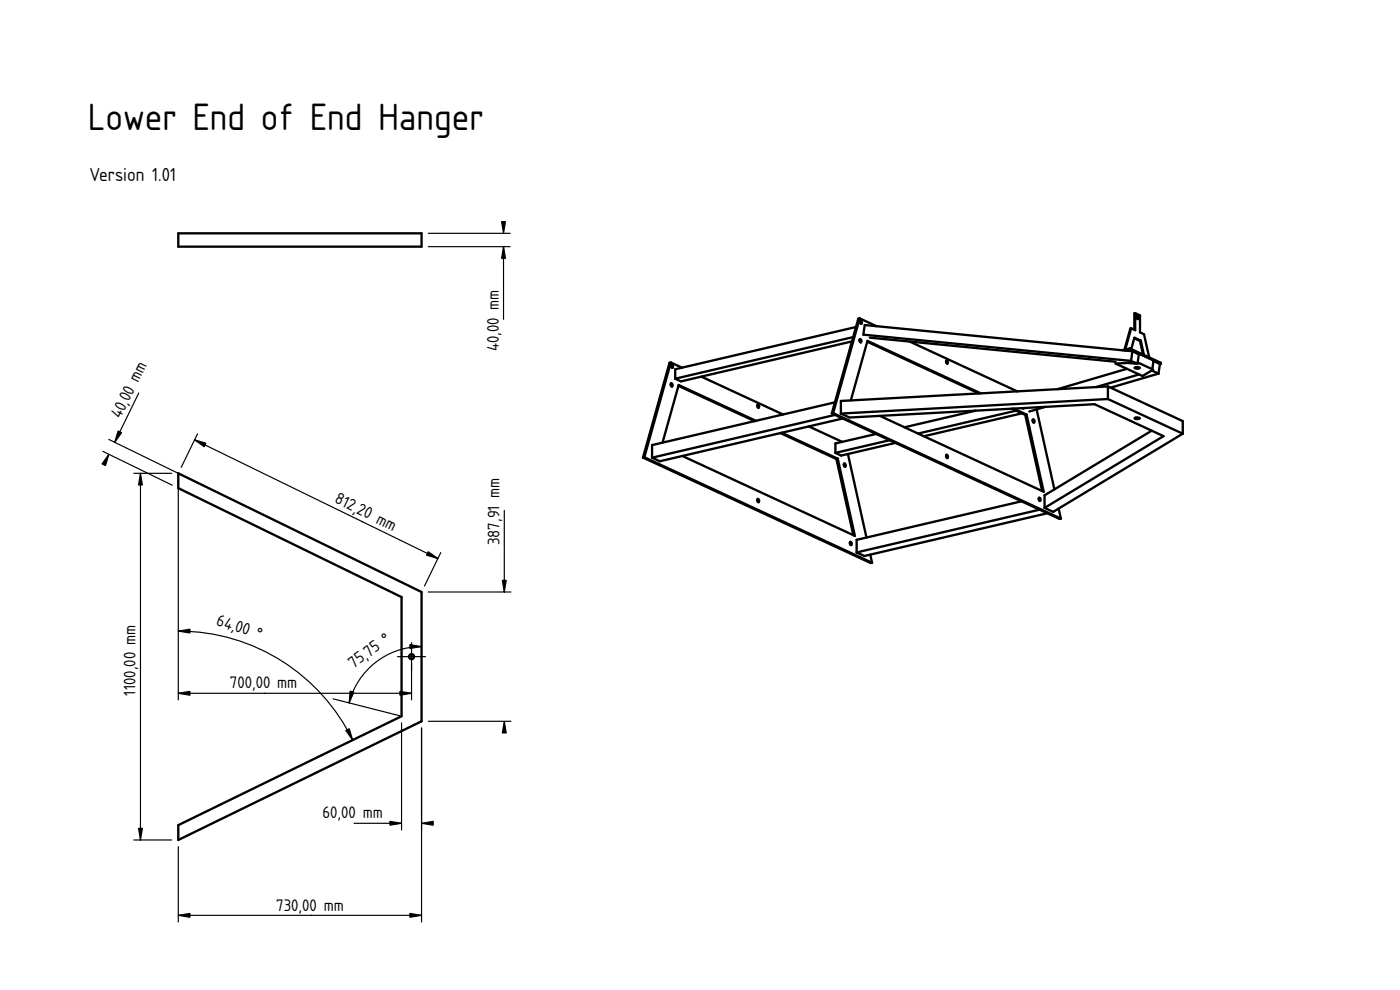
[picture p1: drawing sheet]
<svg xmlns="http://www.w3.org/2000/svg" width="420mm" height="297mm" viewBox="0 0 420 297" stroke-linecap="round" stroke-linejoin="round" font-family="sans-serif">
<defs><g id="words">
<text font-size="10.7" x="26.4" y="38.9">Lower End of End Hanger</text>
<text font-size="5.3" x="26.8" y="54.4">Version 1.01</text>
<g font-size="4.7">
<text x="149.7" y="105.3" transform="rotate(-90 149.7 105.3)">40,00 mm</text>
<text x="41.5" y="114.9" transform="rotate(-64 41.5 114.9)">mm</text>
<text x="36.2" y="125.8" transform="rotate(-64 36.2 125.8)">40,0</text>
<text x="100.2" y="150.8" transform="rotate(26 100.2 150.8)">812,20 mm</text>
<text x="149.9" y="163.6" transform="rotate(-90 149.9 163.6)">387,91 mm</text>
<text x="64.7" y="187.6" transform="rotate(18 64.7 187.6)">64,00 °</text>
<text x="106.1" y="200.6" transform="rotate(-36 106.1 200.6)">75,75 °</text>
<text x="40.7" y="208.7" transform="rotate(-90 40.7 208.7)">1100,00 mm</text>
<text x="69" y="206.6">700,00 mm</text>
<text x="96.8" y="245.6">60,00 mm</text>
<text x="82.9" y="273.2">730,00 mm</text>
</g>
</g></defs>
<path d="M90 197h.1" fill="none" stroke="#000" stroke-width=".3"/>
<circle cx="123.5" cy="197" r=".75" fill="#fff"/>
<g fill="none" stroke="#000" stroke-width=".7">
<path d="M53.5 142l73 35.6v38.8l-73 35.6v-4.4l67-32.7v-35.8l-67-32.6z"/>
<circle cx="123.5" cy="197" r=".75"/>
</g>
<g fill="#000" stroke="#000" stroke-width=".35">
<path d="M32.7 136.3l-1 3.4-1.1-.5zM35.4 129.3l1.1 .5-2.1 2.9zM58.4 132l3.4 1-.5 1zM42.2 142l.5 3.5h-1.1zM128.5 165.5l2.9 2.1-3.4-1zM150.8 174.1h1.1l-.6 3.5zM53.5 189.4l3.5-.6v1.1zM123 193.4l3.5 .6-3.5 .6zM53.5 208l3.5-.6v1.2zM105.1 207.4l1.1 .2-1.4 3.3zM120 207.4l3.5 .6-3.5 .6zM151.3 216.4l.6 3.5h-1.1z"/>
<path d="M103.8 219.2l1-.5 1 3.4zM41.6 248.5h1.1l-.5 3.5zM117 246.4l3.5 .6-3.5 .6zM126.5 247l3.5-.6v1.2zM53.5 274.6l3.5-.5v1.1zM123 274.1l3.5 .5-3.5 .6z"/>
<path d="M123.5 192.8v8.4zM119.3 197h8.4z" fill-rule="evenodd"/>
</g>
<path d="M90 197h.1" fill="none" stroke="#000" stroke-width=".3"/>
<g fill="none" stroke="#000" stroke-width=".35">
<path d="M41.6 117.9l-7.2 14.8M30.9 135.4l20.8 10.2M32.6 131.8l20.9 10.2M58.4 132l73 35.6M59.3 130.2l-4.9 10M40.2 142h11.3M42.2 142v110M53.5 144v66M151.3 153.2v24.4M128.5 177.6h24.8M132.3 165.8l-4.9 10M53.5 189.4a58.2 58.2 0 0 1 52.3 32.6"/>
<path d="M123.5 199v11M126.5 194a22.4 22.4 0 0 0-21.7 16.9M53.5 208h70M99.9 209.7l20.1 5.1M120.5 216.9v32.1M126.5 218.4v58.2M128.5 216.4h24.8M40.2 252h11.3M53.5 254v22.6M106.2 247h14.3M53.5 274.6h73"/>
</g>
<path d="M53.5 70h73v4h-73z" fill-rule="evenodd" fill="#fff"/>
<path d="M90 72h.1" fill="none" stroke="#000" stroke-width=".3"/>
<path d="M53.5 70h73v4h-73z" fill="none" stroke="#000" stroke-width=".7"/>
<path d="M128.5 74h24.6M128.5 70h24.6M151.1 74v21.8" fill="none" stroke="#000" stroke-width=".35"/>
<path d="M151.1 74l.6 3.5h-1.2zM150.5 66.5h1.2l-.6 3.5z" fill="#000" stroke="#000" stroke-width=".35"/>
<path d="M200.9 108.9l.4-.1 3.4 1.5 52.2-12.2 .7-2.5 .4-.1 5.1 2.4 73.7 7.2 .7-.2 1.7-6.3 1.2 .4v-5h.3l1.4 .6v5.1l1.2 .6 1.6 6.9 3.5 1.6v.3l-.3 .1-.4 2.9-14.4 4.2 21.7 10v3.8l-37.3 22.5 .7 3-.4 .1-3.7-1.7-53.1 12.4 .5 2.4-.4 .1-68.3-31.6z" fill-rule="evenodd" fill="#fff"/>
<path d="M262.6 127.5h.1" fill="none" stroke="#000" stroke-width=".3"/>
<path d="M258 95.5l5.1 2.4-3.6-.4-.4 2.9 80.3 7.9 1.1 .5-5.7 .3 3.4 1.6-20.8 6.1-12.1 .6-32.3-14.9 61.8 6-73.8-7.2 12 1.2 32.3 14.9-11 .6-34-15.7-5 17.8-2.9 .2v3.8l2.5 1.2 9.2-.5 49.1 22.7-5.1-23.1-3.9-1.8 9.5-.5-4.8 1.4 2.2-.7 5.3 24-2.9 1.8v3.8l2.6 1.2 1.6-1 .7 3-68.4-31.6z" fill-rule="evenodd" fill="#fff"/>
<path d="M262.6 127.5h.1" fill="none" stroke="#000" stroke-width=".3"/>
<g fill="#fff">
<path d="M260.3 102.5l33.5 15.6-38.5 2z"/>
<path d="M254.5 136.2l14.2-3.3 37.9 17.5-46.6 10.9z" fill-rule="evenodd"/>
<path d="M201.3 108.8l3.4 1.5-2.1 .5v2.8l1.8 .8 6.1-1.4 24.5 11.4-8.1 1.9-23.2-10.8-4.9 17.3-3.1 .7v3.8l2.3 1.1 6.8-1.6 51.8 24-5.2-23.2-16.8-7.8 8.1-1.9 10 4.7-2 .5v2.8l1.8 .8 2-.5 5.5 25.1-2.9 .7v3.8l2.3 1 1.8-.4 .5 2.4-68.3-31.6z" fill-rule="evenodd"/>
<path d="M204.8 136.8l29.4-6.9 16.8 7.8 5.1 22.9z" fill-rule="evenodd"/>
<path d="M210.5 113l45.2-10.6-5.1 18.3-15.6 3.7z" fill-rule="evenodd"/>
<path d="M311.1 122.8l2.6-.7 14.8-.8 17.1 7.9-29.2 17.6z" fill-rule="evenodd"/>
<path d="M277.3 130.9l29.4-6.9 1 .5 5.1 22.8z" fill-rule="evenodd"/>
<path d="M252.4 120.3l80.1-4.4v3.8l-80.1 4.4z" fill-rule="evenodd"/>
<path d="M252.4 124.1l80.1-4.4 22.5 10.4-38.9 23.5-2.6-1.2 35.7-21.5-20.7-9.6-73.6 4z" fill-rule="evenodd"/>
</g>
<path d="M262.6 127.5h.1" fill="none" stroke="#000" stroke-width=".3"/>
<g fill="#fff">
<path d="M203.6 115.8l22.9 10.6-27.7 6.4z"/>
<path d="M259.5 97.5l80.4 7.9-.5 2.9-80.3-7.9z" fill-rule="evenodd"/>
<path d="M195.7 133.5l54.9-12.8-1 3.3 1 .5-54.9 12.8z" fill-rule="evenodd"/>
<path d="M257.1 162l49.5-11.6 5.4 2.5-54.9 12.9z" fill-rule="evenodd"/>
<path d="M202.6 110.8l54.3-12.7-.9 3-53.4 12.5z" fill-rule="evenodd"/>
<path d="M313.5 148.6l32.1-19.4 3.6 1.7-35.7 21.5z" fill-rule="evenodd"/>
<path d="M257.1 165.8l54.9-12.9 2.3 1.1-54.9 12.8z" fill-rule="evenodd"/>
<path d="M195.7 137.3l54.9-12.8 2.3 1.1-54.9 12.8z" fill-rule="evenodd"/>
<path d="M332.5 115.9l22.5 10.4v3.8l-22.5-10.4z" fill-rule="evenodd"/>
<path d="M271.5 128.2l21.3-5 10.9-.6 1.2 .6-29.4 6.9z" fill-rule="evenodd"/>
<path d="M242.7 127.9l10.2-2.3 10 4.6-10.2 2.4z" fill-rule="evenodd"/>
</g>
<path d="M262.6 127.5h.1" fill="none" stroke="#000" stroke-width=".3"/>
<g fill="#fff">
<path d="M264.1 124.8l28.7-1.6-21.3 5z"/>
<path d="M202.6 113.6l53.4-12.5-.3 1.3-51.3 12z" fill-rule="evenodd"/>
<path d="M334.8 109.1l3.6-.2 3 .3 .4-2.9-.4-.4 4.7 2.2v.2v-.2l2.3 1-.3 .1-1.9-.9-.4 2.9 1.9 .9-14.4 4.2-.8-.4-3.6 .2 13-3.7 1 .4 2.5-1.5-2.5 1.5z" fill-rule="evenodd"/>
<path d="M317.4 116.8l20.8-6.1 3.7 1.7-13 3.7z" fill-rule="evenodd"/>
<path d="M250.7 133.1l12.2-2.9 4.1 1.9-16.3 3.8z" fill-rule="evenodd"/>
<path d="M275.5 130.1l29.4-6.9 1.8 .8-29.4 6.9z" fill-rule="evenodd"/>
<path d="M340.7 94l1.4 .6v5.1l1.2 .6 1.6 6.9-1.6-.7-.9-4.3-1.9-.9-1 3.4-.4-.1-1.4 .3 1.8-6.4 1.2 .6z" fill-rule="evenodd"/>
<path d="M250.7 135.9l16.3-3.8 1.7 .8-16.2 3.8z" fill-rule="evenodd"/>
<path d="M193 137.3l.4-.1 68.3 31.6-.4 .1z" fill-rule="evenodd"/>
<path d="M249.6 124h.4l68.4 31.6-.4 .1z" fill-rule="evenodd"/>
</g>
<path d="M262.6 127.5h.1" fill="none" stroke="#000" stroke-width=".3"/>
<g fill="#fff">
<path d="M338.4 108.9l2.1-.1 .9 .4z"/>
<path d="M341 105.9h.4v.2z"/>
<path d="M307 122.4h.6z"/>
<path d="M341.4 108.7l4.7 2.2z"/>
<path d="M200.9 108.9l.4-.1-7.9 28.4-.4 .1z" fill-rule="evenodd"/>
<path d="M257.6 95.6l.4-.1-8 28.5h-.4z" fill-rule="evenodd"/>
<path d="M307.7 124.5l.4-.1 5.1 23.1-.4-.2z" fill-rule="evenodd"/>
<path d="M251 137.7l.4-.1 5.2 23.2-.5-.2z" fill-rule="evenodd"/>
<path d="M340.4 101.5l1.7 .8 .9 4.1-3.5-1.7z" fill-rule="evenodd"/>
<path d="M260.3 102.3l34 15.7-.5 .1-33.5-15.6z" fill-rule="evenodd"/>
<path d="M203.7 115.5l23.2 10.8-.4 .1-22.9-10.6z" fill-rule="evenodd"/>
<path d="M339.9 105.4l1.9 .9-.4 2.9-2-.9z" fill-rule="evenodd"/>
<path d="M346.2 108.3l1.9 .9-.4 2.9-1.9-.9z" fill-rule="evenodd"/>
<path d="M234.2 129.9l.4-.1 16.8 7.8-.4 .1z" fill-rule="evenodd"/>
<path d="M339.1 104.6l9.3 4.2v.3l-9.3-4.3z" fill-rule="evenodd"/>
<path d="M339.2 98.6l.3-.1-1.8 6.4h-.2z" fill-rule="evenodd"/>
<path d="M340.4 94h.3v5.1l-.3-.1z" fill-rule="evenodd"/>
<path d="M303.7 122.6h.5l3.9 1.8-.4 .1z" fill-rule="evenodd"/>
<path d="M342.1 102.3l.3-.1 .9 4.3-.3-.1z" fill-rule="evenodd"/>
<path d="M337.6 105.2l1.5-.4 2.3 1.1-1.5-.5z" fill-rule="evenodd"/>
<path d="M340.6 125.4h1.4a.85 .85 0 0 1-1.4 0z" fill-rule="evenodd"/>
<path d="M340.6 110.3h1.4a.85 .85 0 0 1-1.4 0z" fill-rule="evenodd"/>
<path d="M336.8 105.1l2.3-.5v.2l-1.5 .4z" fill-rule="evenodd"/>
<path d="M255.1 162.6a.46 .46 0 0 1 .5 .4 .46 .46 0 0 1-.3 .5l-.2-.4z" fill-rule="evenodd"/>
<path d="M201.4 115.1a.46 .46 0 0 1 .4 .3 .46 .46 0 0 1-.2 .6l-.3-.5z" fill-rule="evenodd"/>
<path d="M227.3 149.8a.46 .46 0 0 1 .5 .3 .46 .46 0 0 1-.3 .6l-.2-.5z" fill-rule="evenodd"/>
<path d="M284 108.2a.46 .46 0 0 1 .5 .3 .46 .46 0 0 1-.3 .6l-.3-.4z" fill-rule="evenodd"/>
<path d="M258 101.8a.46 .46 0 0 1 .5 .4 .46 .46 0 0 1-.3 .5l-.2-.4z" fill-rule="evenodd"/>
<path d="M201.5 109.5a.46 .46 0 0 1 .5 .3 .46 .46 0 0 1-.3 .6l-.3-.5z" fill-rule="evenodd"/>
<path d="M258.2 96.2a.46 .46 0 0 1 .4 .4 .46 .46 0 0 1-.2 .5l-.3-.4z" fill-rule="evenodd"/>
<path d="M227.3 121.4a.46 .46 0 0 1 .5 .4 .46 .46 0 0 1-.3 .5l-.2-.4z" fill-rule="evenodd"/>
<path d="M310 125.9a.46 .46 0 0 1 .5 .3 .46 .46 0 0 1-.3 .6l-.3-.4z" fill-rule="evenodd"/>
<path d="M253.3 139.1a.46 .46 0 0 1 .5 .4 .46 .46 0 0 1-.3 .5l-.2-.4z" fill-rule="evenodd"/>
<path d="M284 136.5a.46 .46 0 0 1 .5 .4 .46 .46 0 0 1-.3 .5l-.3-.4z" fill-rule="evenodd"/>
<path d="M311.8 149.4a.46 .46 0 0 1 .5 .4 .46 .46 0 0 1-.3 .5l-.3-.4z" fill-rule="evenodd"/>
<path d="M341.2 94.8a.48 .48 0 0 1 .5 .4 .48 .48 0 0 1-.3 .5l-.2-.3z" fill-rule="evenodd"/>
<path d="M201.5 109.5a.46 .46 0 0 1 .5 .3 .46 .46 0 0 1-.3 .6z" fill-rule="evenodd"/>
<path d="M201.4 115.1a.46 .46 0 0 1 .4 .3 .46 .46 0 0 1-.2 .6z" fill-rule="evenodd"/>
<path d="M227.3 149.8a.46 .46 0 0 1 .5 .3 .46 .46 0 0 1-.3 .6z" fill-rule="evenodd"/>
<path d="M255.1 162.6a.46 .46 0 0 1 .5 .4 .46 .46 0 0 1-.3 .5z" fill-rule="evenodd"/>
<path d="M311.8 149.4a.46 .46 0 0 1 .5 .4 .46 .46 0 0 1-.3 .5z" fill-rule="evenodd"/>
<path d="M253.3 139.1a.46 .46 0 0 1 .5 .4 .46 .46 0 0 1-.3 .5z" fill-rule="evenodd"/>
<path d="M258 101.8a.46 .46 0 0 1 .5 .4 .46 .46 0 0 1-.3 .5z" fill-rule="evenodd"/>
<path d="M284 108.2a.46 .46 0 0 1 .5 .3 .46 .46 0 0 1-.3 .6z" fill-rule="evenodd"/>
<path d="M258.2 96.2a.46 .46 0 0 1 .4 .4 .46 .46 0 0 1-.2 .5z" fill-rule="evenodd"/>
<path d="M310 125.9a.46 .46 0 0 1 .5 .3 .46 .46 0 0 1-.3 .6z" fill-rule="evenodd"/>
<path d="M227.3 121.4a.46 .46 0 0 1 .5 .4 .46 .46 0 0 1-.3 .5z" fill-rule="evenodd"/>
<path d="M284 136.5a.46 .46 0 0 1 .5 .4 .46 .46 0 0 1-.3 .5z" fill-rule="evenodd"/>
<path d="M340.5 101.3l1.9 .9-.3 .1-1.7-.8z" fill-rule="evenodd"/>
<path d="M341.2 94.8a.48 .48 0 0 1 .5 .4 .48 .48 0 0 1-.3 .5z" fill-rule="evenodd"/>
<path d="M341.2 94.8l.2 .9z" fill-rule="evenodd"/>
<path d="M255.1 162.8l.1 .6z" fill-rule="evenodd"/>
<path d="M283.9 108.3l.2 .7z" fill-rule="evenodd"/>
<path d="M283.9 136.7l.2 .6z" fill-rule="evenodd"/>
<path d="M258.1 96.4l.2 .6z" fill-rule="evenodd"/>
<path d="M258 102l.1 .6z" fill-rule="evenodd"/>
<path d="M227.3 121.6l.1 .6z" fill-rule="evenodd"/>
<path d="M309.9 126l.2 .7z" fill-rule="evenodd"/>
<path d="M253.3 139.3l.1 .6z" fill-rule="evenodd"/>
<path d="M227.3 149.9l.1 .6z" fill-rule="evenodd"/>
<path d="M201.3 115.2l.1 .6z" fill-rule="evenodd"/>
<path d="M311.7 149.6l.2 .6z" fill-rule="evenodd"/>
<path d="M201.4 109.6l.2 .7z" fill-rule="evenodd"/>
</g>
<g fill="none" stroke="#000" stroke-width=".7">
<path d="M256.9 98.1l-54.3 12.7v2.8M258 95.5l-.4 .1-8 28.4M258 95.5l-8 28.5M258 95.5l5.1 2.4M258.1 96.4l.2 .6M258.2 96.2a.46 .46 0 0 1 .4 .4 .46 .46 0 0 1-.2 .5l-.3-.4zM339.5 98.5l-.3 .1-1.7 6.3M339.5 98.5l-1.8 6.4M340.7 94l1.4 .6v5.1l1.2 .6 1.6 6.9M340.7 94v5.1l-1.2-.6M340.7 94h-.3v5M341.2 94.8l.2 .9"/>
<path d="M341.2 94.8a.46 .46 0 0 1 .5 .4 .46 .46 0 0 1-.3 .5l-.3-.4zM201.3 115.2l.1 .6M201.3 108.8l-.4 .1-7.9 28.4M201.3 108.8l-7.9 28.4M201.3 108.8l3.4 1.5M201.4 115.1a.46 .46 0 0 1 .4 .3 .46 .46 0 0 1-.3 .5l-.2-.4zM201.4 109.6l.2 .7M201.5 109.5a.46 .46 0 0 1 .5 .3 .46 .46 0 0 1-.3 .5l-.3-.4zM203.6 115.8l22.9 10.6M210.5 113l24.5 11.4M255.7 102.4l-51.3 12-1.8-.8M256 101.1l-53.4 12.5"/>
<path d="M258 102l.1 .6M258 101.8a.46 .46 0 0 1 .5 .4 .46 .46 0 0 1-.3 .5l-.2-.4zM260.3 102.5l33.5 15.6M261 101.3l73.8 7.2M273 102.5l32.3 14.9M283.9 108.3l.2 .7M284 108.2a.46 .46 0 0 1 .5 .3 .46 .46 0 0 1-.3 .6l-.3-.5zM294.3 118l-34-15.7-5 17.8M332.5 115.9l22.5 10.4v3.8M332.5 115.9v3.8M332.5 119.7l22.5 10.4M332.5 115.9l-80.1 4.4v3.8"/>
<path d="M332.5 119.7l-80.1 4.4M338.2 110.7l-20.8 6.1M338.4 108.9l3 .3M339.1 104.6l9.3 4.2v.3M339.1 104.6v.2M339.1 104.8l9.3 4.3M339.1 104.8l-1.5 .4M339.1 104.6l-2.3 .5M339.4 108.3l2 .9M339.9 105.4l-.5 2.9M339.9 105.4l-80.4-7.9-.4 2.9 80.3 7.9M339.9 105.4l1.9 .9-.4 2.9"/>
<path d="M340.4 101.5l1.7 .8M340.5 108.8l-5.7 .3 8.1 3.7 2.5-1.5M340.6 110.3h1.4a.85 .85 0 0 1-1.4 0zM341 105.9h.4v.2M341.4 108.7l4.7 2.2M341.9 112.4l-13 3.7M342.1 102.3l.9 4.1M342.4 102.2l-1.9-.9-1 3.4M342.4 102.2l-.3 .1M342.4 102.2l.9 4.3M346.1 108.1v.2M346.2 108.3l1.9 .9-.4 2.9-1.9-.9z"/>
<path d="M347.7 112.1l-14.4 4.2M348.4 109.1l-.3 .1M193 137.3l68.3 31.6 .4-.1M193.4 137.2l-.4 .1M193.4 137.2l68.3 31.6M204.8 136.8l51.8 24-5.2-23.2M226.9 126.3l-23.2-10.8-4.9 17.3M227.3 121.6l.1 .6M227.3 121.4a.46 .46 0 0 1 .5 .4 .46 .46 0 0 1-.3 .5l-.2-.4zM234.2 129.9l16.8 7.8M234.6 129.8l16.8 7.8M242.7 127.9l10 4.7"/>
<path d="M249.6 124l68.4 31.7 .4-.1M250 124h-.4M250 124l68.4 31.6M250.6 120.7l-54.9 12.8v3.8M250.6 124.5l-54.9 12.8M251 137.7l5.1 22.9M251.4 137.6l-.4 .1M252.4 124.1l2.5 1.2 73.6-4 20.7 9.6-35.7 21.5M252.9 125.6l-54.9 12.8-2.3-1.1M253.3 139.3l.1 .6M253.3 139.1a.46 .46 0 0 1 .5 .4 .46 .46 0 0 1-.3 .5l-.2-.4zM254.5 136.2l5.5 25.1"/>
<path d="M262.9 130.2l-12.2 2.9v2.8M267 132.1l-16.3 3.8M268.7 132.9l-16.2 3.8-1.8-.8M283.9 136.7l.2 .6M284 136.5a.46 .46 0 0 1 .5 .4 .46 .46 0 0 1-.3 .5l-.3-.4zM292.8 123.2l-21.3 5M303.7 122.6l4 1.9M304.2 122.6l3.9 1.8M304.9 123.2l-29.4 6.9M306.7 124l-29.4 6.9M307.6 122.4h-.6M307.7 124.5l5.1 22.8"/>
<path d="M308.1 124.4l5.1 23.1-49.1-22.7M308.1 124.4l-.4 .1M309.9 126l.2 .7M310 125.9a.46 .46 0 0 1 .5 .3 .46 .46 0 0 1-.3 .6l-.3-.5zM311.1 122.8l5.3 24M313.7 122.1l-4.8 1.4M340.6 125.4h1.4a.85 .85 0 0 1-1.4 0zM345.6 129.2l-32.1 19.4v3.8M355 130.1l-38.9 23.5-2.6-1.2M227.3 149.9l.1 .6M227.3 149.8a.46 .46 0 0 1 .5 .3 .46 .46 0 0 1-.3 .5l-.2-.4zM306.6 150.4l-49.5 11.6v3.8"/>
<path d="M311.7 149.6l.2 .6M311.8 149.4a.46 .46 0 0 1 .5 .4 .46 .46 0 0 1-.3 .5l-.3-.5zM312 152.9l-54.9 12.9M314.3 154l-54.9 12.8-2.3-1M317.7 152.6l.7 3M255.1 162.8l.1 .6M255.1 162.6a.46 .46 0 0 1 .5 .4 .46 .46 0 0 1-.3 .5l-.2-.4zM261.2 166.4l.5 2.4"/>
</g>
<use href="#words"/>
</svg>
